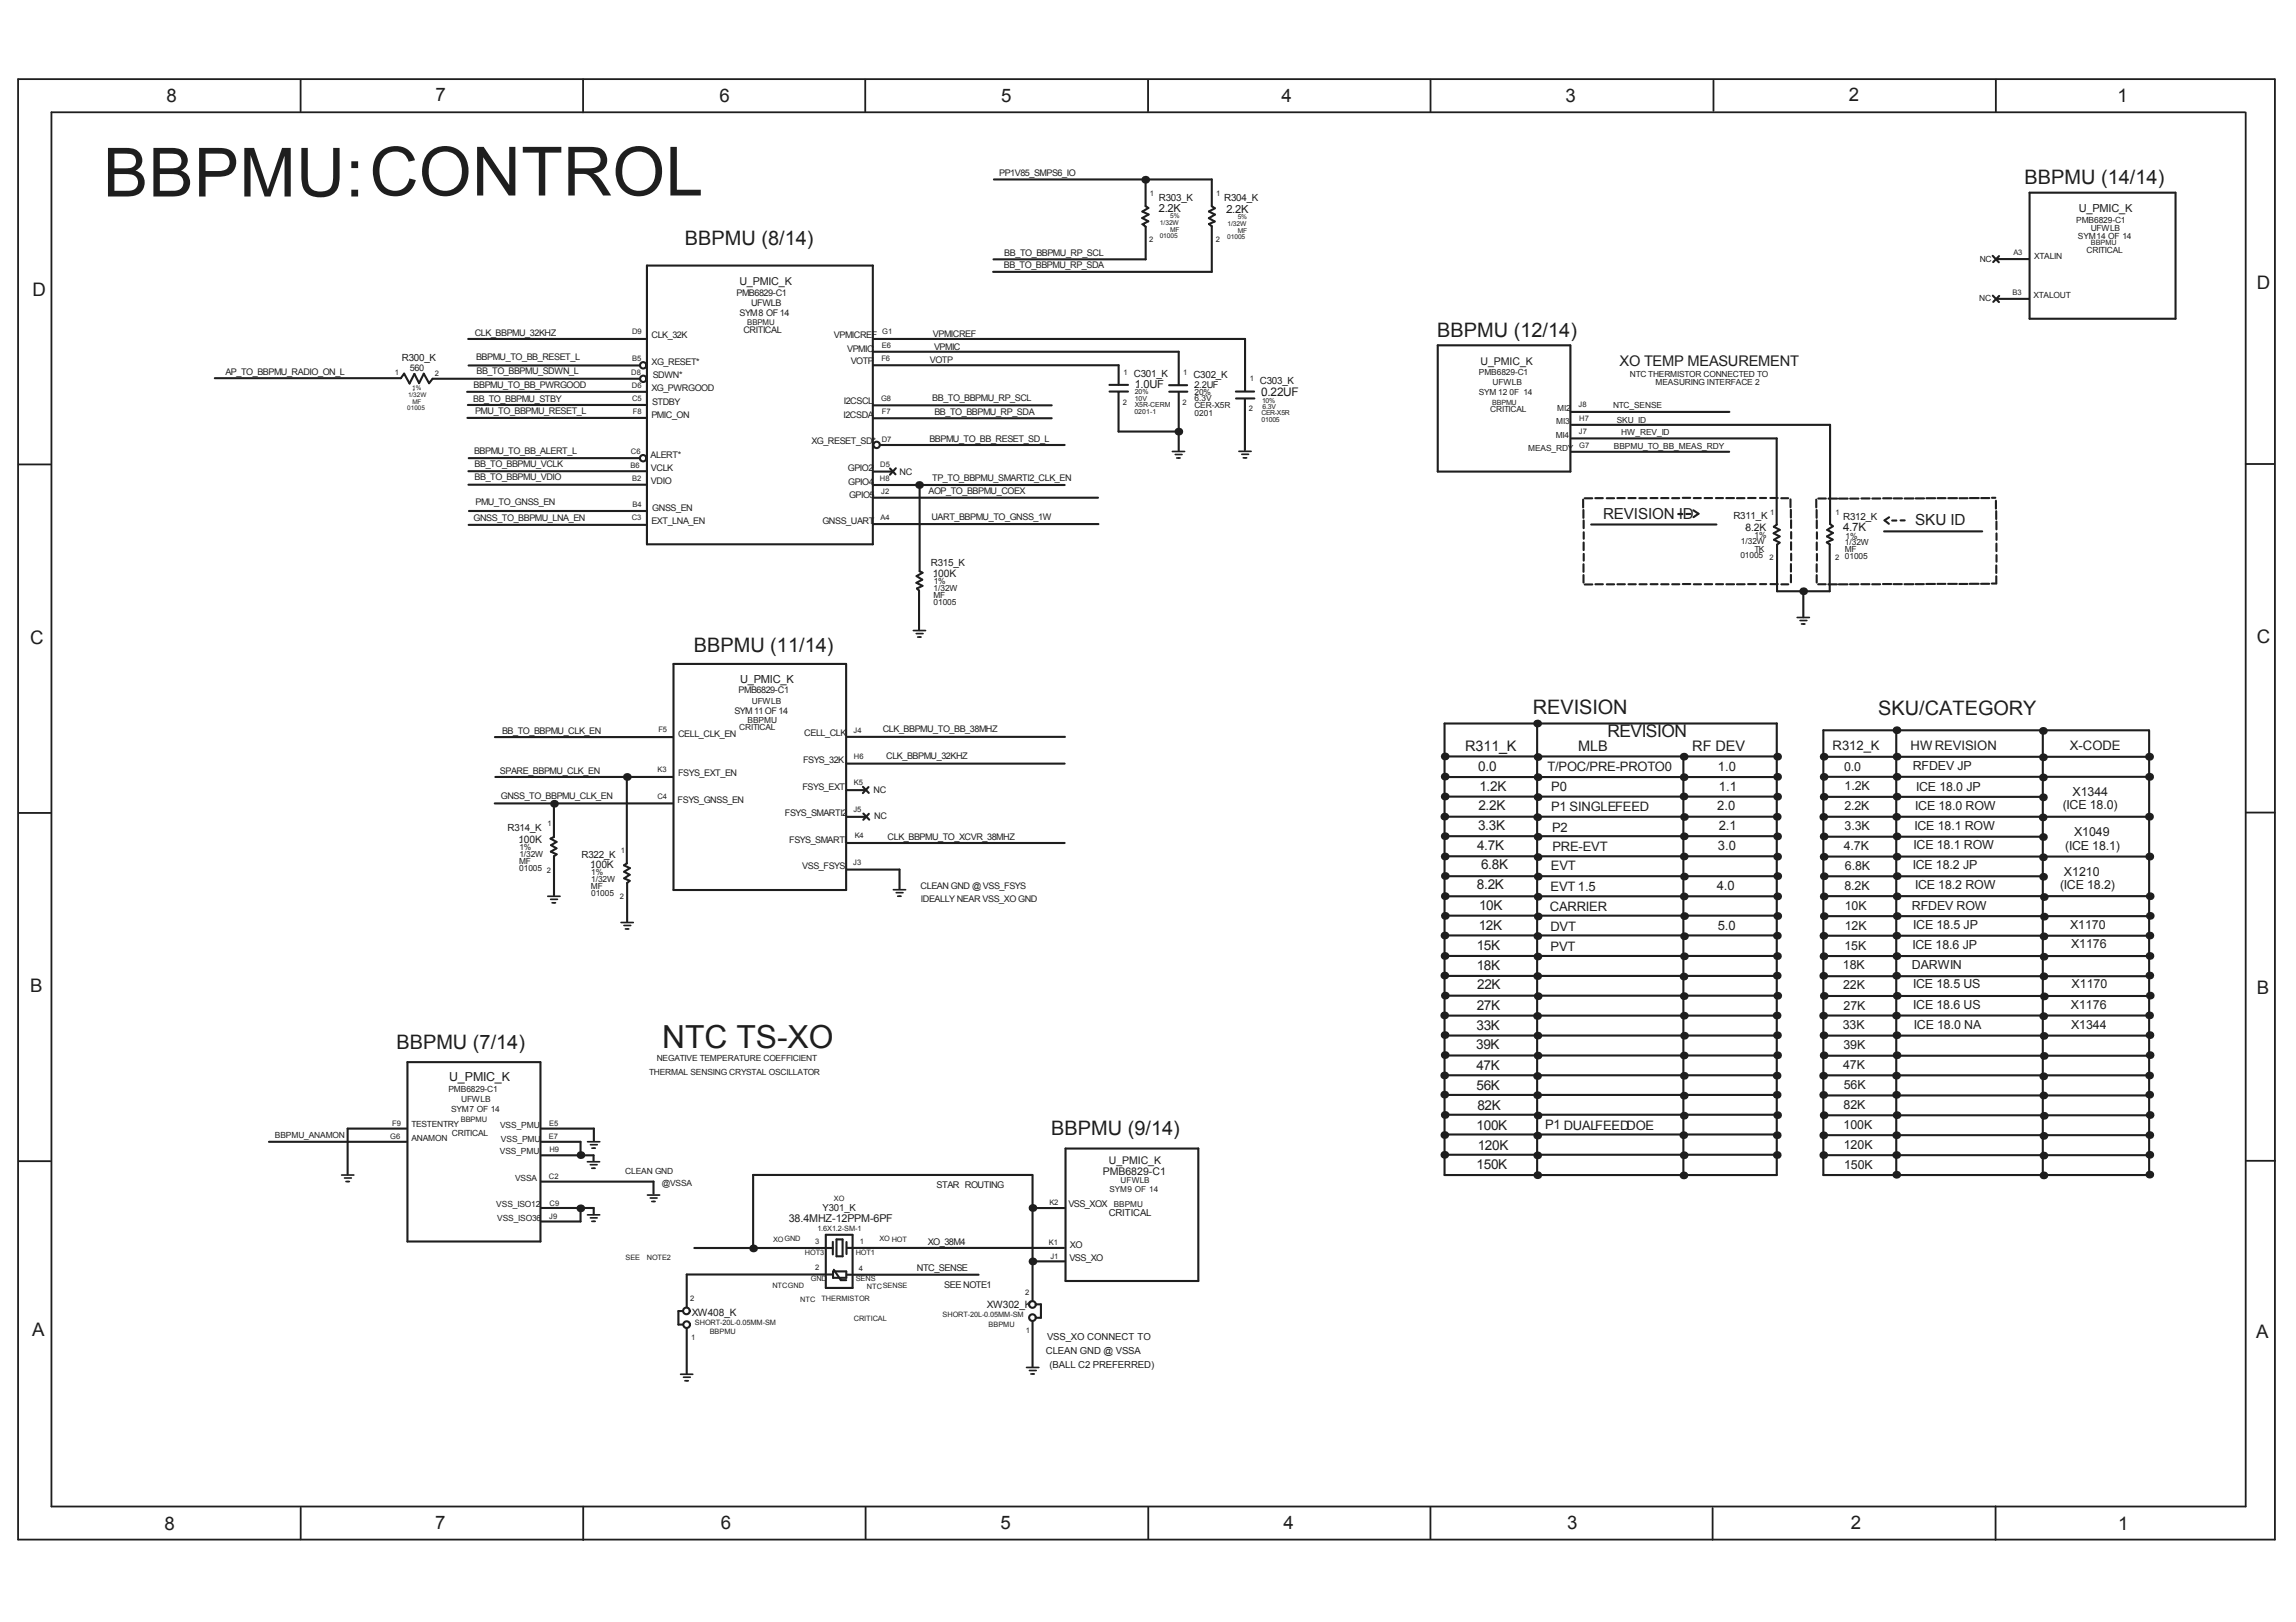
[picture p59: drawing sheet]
<svg xmlns="http://www.w3.org/2000/svg" width="297mm" height="210mm" viewBox="0 0 297 210" stroke-linecap="round" stroke-linejoin="round" font-family="sans-serif">
<defs><g id="words">
<text font-size="8.8" fill="#1e1e1e" x="13.3" y="25.4">BBPMU:CONTROL</text>
<text font-size="4.1" fill="#1e1e1e" x="85.7" y="135.6">NTC TS-XO</text>
<g font-size="2.6" fill="#1e1e1e">
<text x="261.9" y="23.9">BBPMU (14/14)</text>
<text x="88.6" y="31.8">BBPMU (8/14)</text>
<text x="185.9" y="43.6">BBPMU (12/14)</text>
<text x="89.8" y="84.4">BBPMU (11/14)</text>
<text x="198.3" y="92.5">REVISION</text>
<text x="243" y="92.6">SKU/CATEGORY</text>
<text x="51.3" y="135.7">BBPMU (7/14)</text>
<text x="136" y="146.8">BBPMU (9/14)</text>
</g>
<g font-size="2.4" fill="#1e1e1e">
<text x="21.5" y="13.3">8</text>
<text x="56.3" y="13.1">7</text>
<text x="93.1" y="13.3">6</text>
<text x="129.5" y="13.2">5</text>
<text x="165.8" y="13.3">4</text>
<text x="202.5" y="13.2">3</text>
<text x="239.2" y="13.1">2</text>
<text x="273.9" y="13.2">1</text>
<text x="4.2" y="38.2">D</text>
<text x="292" y="37.3">D</text>
<text x="3.9" y="83.4">C</text>
<text x="292" y="83.3">C</text>
<text x="3.9" y="128.4">B</text>
<text x="292" y="128.6">B</text>
<text x="4.2" y="172.9">A</text>
<text x="291.9" y="173.1">A</text>
<text x="21.3" y="198">8</text>
<text x="56.3" y="197.9">7</text>
<text x="93.3" y="197.9">6</text>
<text x="129.4" y="197.9">5</text>
<text x="166.1" y="197.9">4</text>
<text x="202.7" y="197.9">3</text>
<text x="239.4" y="197.9">2</text>
<text x="274" y="198">1</text>
</g>
<text font-size="2.3" fill="#1e1e1e" x="208" y="95.4">REVISION</text>
<g font-size="2" fill="#1e1e1e">
<text x="207.4" y="67.1">REVISION ID</text>
<text x="247.8" y="68">SKU ID</text>
</g>
<g font-size="1.9" fill="#1e1e1e">
<text x="209.5" y="47.3">XO TEMP MEASUREMENT</text>
<text x="189.6" y="97.1">R311_K</text>
<text x="204.2" y="97.2">MLB</text>
<text x="218.9" y="97.2">RF DEV</text>
</g>
<g font-size="1.8" fill="#1e1e1e">
<text x="191.2" y="99.8">0.0</text>
<text x="191.2" y="107.4">3.3K</text>
<text x="191.3" y="104.9">2.2K</text>
<text x="191.4" y="102.3">1.2K</text>
<text x="191.1" y="110">4.7K</text>
<text x="191.6" y="112.5">6.8K</text>
<text x="191.1" y="115.1">8.2K</text>
<text x="191.4" y="117.8">10K</text>
<text x="191.1" y="125.5">18K</text>
<text x="191.1" y="122.9">15K</text>
<text x="191.3" y="120.3">12K</text>
<text x="191.1" y="130.7">27K</text>
<text x="191.1" y="128">22K</text>
<text x="191" y="135.8">39K</text>
<text x="191" y="133.3">33K</text>
<text x="191" y="138.5">47K</text>
<text x="191" y="141">56K</text>
<text x="191.1" y="143.7">82K</text>
<text x="191" y="146.2">100K</text>
<text x="191.2" y="148.8">120K</text>
<text x="191" y="151.3">150K</text>
</g>
<g font-size="1.7" fill="#1e1e1e">
<text x="200.2" y="99.8">T/POC/PRE-PROTO0</text>
<text x="222.2" y="99.7">1.0</text>
<text x="237.1" y="97.1">R312_K</text>
<text x="247.1" y="97.1">HWREVISION</text>
<text x="267.8" y="97">X-CODE</text>
<text x="200.7" y="105">P1 SINGLEFEED</text>
<text x="200.7" y="102.4">P0</text>
<text x="200.8" y="107.7">P2</text>
<text x="222.2" y="104.9">2.0</text>
<text x="222.4" y="107.4">2.1</text>
<text x="222.4" y="102.3">1.1</text>
<text x="200.6" y="112.6">EVT</text>
<text x="200.8" y="110.1">PRE-EVT</text>
<text x="222.2" y="110">3.0</text>
<text x="200.5" y="117.9">CARRIER</text>
<text x="200.6" y="115.3">EVT 1.5</text>
<text x="222.1" y="115.2">4.0</text>
<text x="200.6" y="120.4">DVT</text>
<text x="200.6" y="123">PVT</text>
<text x="222.2" y="120.3">5.0</text>
<text x="199.9" y="146.1">P1 DUALFEEDDOE</text>
</g>
<g font-size="1.6" fill="#1e1e1e">
<text x="238.6" y="99.7">0.0</text>
<text x="247.5" y="99.7">RFDEV JP</text>
<text x="238.6" y="104.8">2.2K</text>
<text x="238.6" y="107.4">3.3K</text>
<text x="238.6" y="102.3">1.2K</text>
<text x="247.7" y="107.4">ICE 18.1 ROW</text>
<text x="247.8" y="104.8">ICE 18.0 ROW</text>
<text x="247.9" y="102.3">ICE 18.0 JP</text>
<text x="266.9" y="104.7">(ICE 18.0)</text>
<text x="268.1" y="103">X1344</text>
<text x="238.5" y="110">4.7K</text>
<text x="238.7" y="112.6">6.8K</text>
<text x="247.5" y="112.5">ICE 18.2 JP</text>
<text x="247.6" y="109.8">ICE 18.1 ROW</text>
<text x="267" y="113.4">X1210</text>
<text x="267.2" y="110">(ICE 18.1)</text>
<text x="268.3" y="108.2">X1049</text>
<text x="238.6" y="115.1">8.2K</text>
<text x="238.7" y="117.7">10K</text>
<text x="247.3" y="117.8">RFDEV ROW</text>
<text x="247.8" y="115.1">ICE 18.2 ROW</text>
<text x="266.5" y="115">(ICE 18.2)</text>
<text x="238.4" y="125.4">18K</text>
<text x="238.6" y="122.9">15K</text>
<text x="238.7" y="120.3">12K</text>
<text x="247.3" y="125.4">DARWIN</text>
<text x="247.4" y="122.9">ICE 18.6 JP</text>
<text x="247.5" y="120.2">ICE 18.5 JP</text>
<text x="267.8" y="120.3">X1170</text>
<text x="267.9" y="122.7">X1176</text>
<text x="238.4" y="128">22K</text>
<text x="238.5" y="130.7">27K</text>
<text x="247.5" y="127.9">ICE 18.5 US</text>
<text x="247.5" y="130.5">ICE 18.6 US</text>
<text x="267.9" y="130.6">X1176</text>
<text x="268" y="127.9">X1170</text>
<text x="238.4" y="133.2">33K</text>
<text x="238.5" y="135.8">39K</text>
<text x="247.6" y="133.1">ICE 18.0 NA</text>
<text x="267.9" y="133.1">X1344</text>
<text x="58.1" y="139.9">U_PMIC_K</text>
<text x="238.4" y="138.4">47K</text>
<text x="238.5" y="143.5">82K</text>
<text x="238.5" y="140.9">56K</text>
<text x="238.5" y="146.1">100K</text>
<text x="238.5" y="148.7">120K</text>
<text x="238.6" y="151.2">150K</text>
</g>
<g font-size="1.5" fill="#1e1e1e">
<text x="163.2" y="51.2">0.22UF</text>
<text x="238.4" y="68.7">4.7K</text>
</g>
<g font-size="1.4" fill="#1e1e1e">
<text x="149.9" y="27.4">2.2K</text>
<text x="158.7" y="27.5">2.2K</text>
<text x="268.9" y="27.4">U_PMIC_K</text>
<text x="95.7" y="36.8">U_PMIC_K</text>
<text x="191.5" y="47.2">U_PMIC_K</text>
<text x="146.8" y="50.2">1.0UF</text>
<text x="95.7" y="88.4">U_PMIC_K</text>
<text x="142.7" y="152.1">PMB6829-C1</text>
<text x="143.5" y="150.6">U_PMIC_K</text>
<text x="102" y="158.1">38.4MHZ-12PPM-6PF</text>
</g>
<g font-size="1.3" fill="#1e1e1e">
<text x="149.9" y="26">R303_K</text>
<text x="158.4" y="26.1">R304_K</text>
<text x="52" y="46.7">R300_K</text>
<text x="146.7" y="48.8">C301_K</text>
<text x="154.4" y="48.9">C302_K</text>
<text x="163" y="49.7">C303_K</text>
<text x="224.2" y="67.2">R311_K</text>
<text x="225.8" y="68.7">8.2K</text>
<text x="238.5" y="67.2">R312_K</text>
<text x="120.4" y="73.2">R315_K</text>
<text x="120.7" y="74.7">100K</text>
<text x="65.7" y="107.5">R314_K</text>
<text x="67.1" y="109.1">100K</text>
<text x="75.2" y="111">R322_K</text>
<text x="76.4" y="112.3">100K</text>
<text x="89.5" y="170.3">XW408_K</text>
<text x="127.7" y="169.3">XW302_K</text>
</g>
<g font-size="1.2" fill="#1e1e1e">
<text x="129.3" y="22.8">PP1V85_SMPS6_IO</text>
<text x="129.9" y="34.7">BB_TO_BBPMU_RP_SDA</text>
<text x="129.9" y="33.1">BB_TO_BBPMU_RP_SCL</text>
<text x="95.3" y="38.3">PMB6829-C1</text>
<text x="95.7" y="40.9">SYM8 OF14</text>
<text x="97.2" y="39.6">UFWLB</text>
<text x="53" y="48">560</text>
<text x="61.4" y="43.5">CLK_BBPMU_32KHZ</text>
<text x="61.6" y="46.6">BBPMU_TO_BB_RESET_L</text>
<text x="84.3" y="47.2">XG_RESET*</text>
<text x="84.3" y="43.7">CLK_32K</text>
<text x="96.2" y="43">CRITICAL</text>
<text x="107.9" y="43.8">VPMICREF</text>
<text x="109.6" y="45.5">VPMIC</text>
<text x="110.1" y="47.2">VOTP</text>
<text x="120.3" y="46.9">VOTP</text>
<text x="120.7" y="43.6">VPMICREF</text>
<text x="120.8" y="45.3">VPMIC</text>
<text x="29.2" y="48.5">AP_TO_BBPMU_RADIO_ON_L</text>
<text x="61.2" y="52">BB_TO_BBPMU_STBY</text>
<text x="61.3" y="50.3">BBPMU_TO_BB_PWRGOOD</text>
<text x="61.5" y="53.6">PMU_TO_BBPMU_RESET_L</text>
<text x="61.6" y="48.4">BB_TO_BBPMU_SDWN_L</text>
<text x="84.3" y="50.6">XG_PWRGOOD</text>
<text x="84.4" y="52.4">STDBY</text>
<text x="84.4" y="48.9">SDWN*</text>
<text x="109.2" y="52.3">I2CSCL</text>
<text x="120.6" y="51.9">BB_TO_BBPMU_RP_SCL</text>
<text x="120.9" y="53.7">BB_TO_BBPMU_RP_SDA</text>
<text x="154.5" y="50.2">2.2UF</text>
<text x="61.3" y="58.7">BBPMU_TO_BB_ALERT_L</text>
<text x="84.2" y="59.3">ALERT*</text>
<text x="84.3" y="54.1">PMIC_ON</text>
<text x="105" y="57.4">XG_RESET_SD*</text>
<text x="109.1" y="54.1">I2CSDA</text>
<text x="120.2" y="57.2">BBPMU_TO_BB_RESET_SD_L</text>
<text x="61.4" y="60.4">BB_TO_BBPMU_VCLK</text>
<text x="61.4" y="62.2">BB_TO_BBPMU_VDIO</text>
<text x="61.5" y="65.4">PMU_TO_GNSS_EN</text>
<text x="84.2" y="61">VCLK</text>
<text x="84.2" y="62.7">VDIO</text>
<text x="109.7" y="61">GPIO2</text>
<text x="109.7" y="62.7">GPIO4</text>
<text x="109.8" y="64.4">GPIO5</text>
<text x="116.4" y="61.4">NC</text>
<text x="120.1" y="64">AOP_TO_BBPMU_COEX</text>
<text x="120.6" y="62.3">TP_TO_BBPMU_SMARTI2_CLK_EN</text>
<text x="61.3" y="67.5">GNSS_TO_BBPMU_LNA_EN</text>
<text x="84.3" y="67.8">EXT_LNA_EN</text>
<text x="84.4" y="66.1">GNSS_EN</text>
<text x="106.4" y="67.8">GNSS_UART</text>
<text x="120.5" y="67.3">UART_BBPMU_TO_GNSS_1W</text>
<text x="95.6" y="89.7">PMB6829-C1</text>
<text x="65" y="95">BB_TO_BBPMU_CLK_EN</text>
<text x="87.7" y="95.4">CELL_CLK_EN</text>
<text x="95" y="92.4">SYM11OF 14</text>
<text x="104.1" y="95.2">CELL_CLK</text>
<text x="114.2" y="94.8">CLK_BBPMU_TO_BB_38MHZ</text>
<text x="64.7" y="100.2">SPARE_BBPMU_CLK_EN</text>
<text x="87.7" y="100.4">FSYS_EXT_EN</text>
<text x="103.9" y="98.8">FSYS_32K</text>
<text x="114.6" y="98.3">CLK_BBPMU_32KHZ</text>
<text x="64.8" y="103.4">GNSS_TO_BBPMU_CLK_EN</text>
<text x="87.7" y="103.9">FSYS_GNSS_EN</text>
<text x="101.5" y="105.6">FSYS_SMARTI2</text>
<text x="103.8" y="102.2">FSYS_EXT</text>
<text x="113" y="102.7">NC</text>
<text x="113.1" y="106">NC</text>
<text x="102.1" y="109">FSYS_SMARTI</text>
<text x="103.8" y="112.5">VSS_FSYS</text>
<text x="114.8" y="108.7">CLK_BBPMU_TO_XCVR_38MHZ</text>
<text x="119.1" y="115.1">CLEAN GND @ VSS_FSYS</text>
<text x="119.1" y="116.7">IDEALLY NEAR VSS_XO GND</text>
<text x="121.2" y="153.8">STAR ROUTING</text>
<text x="106.4" y="156.7">Y301_K</text>
<text x="120" y="161.1">XO_38M4</text>
<text x="138.2" y="156.2">VSS_XOX</text>
<text x="138.4" y="161.5">XO</text>
<text x="143.4" y="157.4">CRITICAL</text>
<text x="118.6" y="164.5">NTC_SENSE</text>
<text x="122.2" y="166.6">SEE NOTE1</text>
<text x="138.4" y="163.2">VSS_XO</text>
<text x="135.5" y="173.4">VSS_XO CONNECT TO</text>
<text x="135.3" y="175.2">CLEAN GND @ VSSA</text>
<text x="135.8" y="177">(BALL C2 PREFERRED)</text>
</g>
<g font-size="1.1" fill="#1e1e1e">
<text x="268.6" y="28.8">PMB6829-C1</text>
<text x="270.5" y="29.9">UFWLB</text>
<text x="256.1" y="33.9">NC</text>
<text x="263.1" y="33.5">XTALIN</text>
<text x="268.8" y="30.9">SYM14 OF 14</text>
<text x="269.9" y="32.7">CRITICAL</text>
<text x="256" y="39">NC</text>
<text x="263.1" y="38.5">XTALOUT</text>
<text x="154.5" y="52.8">CER-X5R</text>
<text x="154.5" y="51.1">20%</text>
<text x="154.6" y="53.8">0201</text>
<text x="154.6" y="51.9">6.3V</text>
<text x="191.3" y="51.1">SYM 12</text>
<text x="191.3" y="48.6">PMB6829-C1</text>
<text x="192.8" y="53.3">CRITICAL</text>
<text x="193.1" y="49.8">UFWLB</text>
<text x="195.3" y="51.1">0F 14</text>
<text x="201.5" y="53.2">MI2</text>
<text x="208.7" y="52.8">NTC_SENSE</text>
<text x="210.9" y="48.8">NTC THERMISTOR CONNECTED TO</text>
<text x="214.2" y="49.9">MEASURING INTERFACE 2</text>
<text x="197.7" y="58.4">MEAS_RDY</text>
<text x="201.3" y="56.6">MI4</text>
<text x="201.3" y="54.9">MI3</text>
<text x="208.8" y="58.1">BBPMU_TO_BB_MEAS_RDY</text>
<text x="209.2" y="54.7">SKU_ID</text>
<text x="209.7" y="56.3">HW_REV_ID</text>
<text x="225.2" y="70.4">1/32W</text>
<text x="227" y="71.4">TK</text>
<text x="227" y="69.6">1%</text>
<text x="238.7" y="71.5">MF</text>
<text x="238.7" y="70.6">1/32W</text>
<text x="238.8" y="69.7">1%</text>
<text x="120.8" y="77.4">MF</text>
<text x="120.8" y="76.5">1/32W</text>
<text x="120.8" y="75.6">1%</text>
<text x="225.2" y="72.2">01005</text>
<text x="238.7" y="72.4">01005</text>
<text x="120.8" y="78.3">01005</text>
<text x="95.6" y="94.5">CRITICAL</text>
<text x="96.7" y="93.6">BBPMU</text>
<text x="97.3" y="91.1">UFWLB</text>
<text x="67.2" y="111.8">MF</text>
<text x="67.2" y="112.7">01005</text>
<text x="67.2" y="110.9">1/32W</text>
<text x="67.2" y="110">1%</text>
<text x="76.5" y="113.3">1%</text>
<text x="76.5" y="115.1">MF</text>
<text x="76.5" y="115.9">01005</text>
<text x="76.5" y="114.1">1/32W</text>
<text x="85" y="137.3">NEGATIVE TEMPERATURE COEFFICIENT</text>
<text x="58" y="141.3">PMB6829-C1</text>
<text x="58.4" y="143.9">SYM7 OF 14</text>
<text x="59.7" y="142.7">UFWLB</text>
<text x="84" y="139.1">THERMAL SENSING CRYSTAL OSCILLATOR</text>
<text x="35.6" y="147.3">BBPMU_ANAMON</text>
<text x="53.2" y="147.7">ANAMON</text>
<text x="53.2" y="145.9">TESTENTRY</text>
<text x="58.5" y="147">CRITICAL</text>
<text x="64.7" y="149.3">VSS_PMU</text>
<text x="64.7" y="146">VSS_PMU</text>
<text x="64.8" y="147.8">VSS_PMU</text>
<text x="66.6" y="152.9">VSSA</text>
<text x="80.9" y="151.9">CLEAN GND</text>
<text x="85.6" y="153.5">@VSSA</text>
<text x="143.5" y="154.3">SYM9 OF 14</text>
<text x="145" y="153.1">UFWLB</text>
<text x="64.2" y="156.2">VSS_ISO12</text>
<text x="64.3" y="158">VSS_ISO36</text>
<text x="144.1" y="156.3">BBPMU</text>
</g>
<g font-size="1" fill="#1e1e1e">
<text x="148.8" y="25.4">1</text>
<text x="157.4" y="25.3">1</text>
<text x="148.7" y="31.3">2</text>
<text x="157.3" y="31.3">2</text>
<text x="260.5" y="33">A3</text>
<text x="260.4" y="38.1">B3</text>
<text x="81.8" y="43.2">D9</text>
<text x="81.8" y="46.7">B5</text>
<text x="96.7" y="42.1">BBPMU</text>
<text x="114" y="46.7">F6</text>
<text x="114.1" y="45">E6</text>
<text x="114.1" y="43.3">G1</text>
<text x="51.1" y="48.6">1</text>
<text x="56.3" y="48.6">2</text>
<text x="81.7" y="48.5">D8</text>
<text x="81.7" y="50.2">D6</text>
<text x="81.8" y="51.9">C5</text>
<text x="81.9" y="53.6">F8</text>
<text x="114" y="51.9">G8</text>
<text x="114.1" y="53.6">F7</text>
<text x="145.3" y="52.4">2</text>
<text x="145.3" y="48.6">1</text>
<text x="153" y="52.4">2</text>
<text x="153.1" y="48.5">1</text>
<text x="161.6" y="53.2">2</text>
<text x="161.7" y="49.3">1</text>
<text x="204.2" y="52.6">J8</text>
<text x="81.6" y="58.7">C6</text>
<text x="114.1" y="57.2">D7</text>
<text x="204.3" y="56.2">J7</text>
<text x="204.3" y="57.9">G7</text>
<text x="204.3" y="54.5">H7</text>
<text x="81.6" y="60.5">B6</text>
<text x="81.8" y="62.2">B2</text>
<text x="81.8" y="65.6">B4</text>
<text x="113.8" y="62.2">H8</text>
<text x="113.9" y="60.5">D5</text>
<text x="114" y="63.9">J2</text>
<text x="81.7" y="67.3">C3</text>
<text x="113.9" y="67.3">A4</text>
<text x="229" y="66.6">1</text>
<text x="237.5" y="66.6">1</text>
<text x="228.9" y="72.5">2</text>
<text x="237.4" y="72.5">2</text>
<text x="85.2" y="94.8">F5</text>
<text x="110.4" y="94.8">J4</text>
<text x="85.1" y="99.9">K3</text>
<text x="110.5" y="101.6">K5</text>
<text x="110.5" y="98.3">H6</text>
<text x="70.8" y="107">1</text>
<text x="85.1" y="103.4">C4</text>
<text x="110.4" y="105.1">J5</text>
<text x="70.7" y="112.9">2</text>
<text x="80.3" y="110.4">1</text>
<text x="110.4" y="111.9">J3</text>
<text x="110.6" y="108.4">K4</text>
<text x="80.2" y="116.3">2</text>
<text x="50.5" y="147.4">G6</text>
<text x="50.7" y="145.7">F9</text>
<text x="59.6" y="145.2">BBPMU</text>
<text x="71" y="147.4">E7</text>
<text x="71.1" y="145.8">E5</text>
<text x="71.1" y="149.1">H9</text>
<text x="71" y="152.5">C2</text>
<text x="107.9" y="155.5">XO</text>
<text x="135.8" y="155.9">K2</text>
<text x="71.1" y="157.8">J9</text>
<text x="71.1" y="156">C9</text>
<text x="100" y="160.7">XOGND</text>
<text x="105.5" y="161">3</text>
<text x="105.7" y="159.3">1.6X1.2-SM-1</text>
<text x="111.3" y="160.9">1</text>
<text x="113.8" y="160.7">XO HOT</text>
<text x="135.7" y="161.1">K1</text>
<text x="80.9" y="163.1">SEE</text>
<text x="83.7" y="163.1">NOTE2</text>
<text x="99.9" y="166.7">NTCGND</text>
<text x="104.1" y="162.4">HOT3</text>
<text x="104.9" y="165.8">GND</text>
<text x="105.5" y="164.4">2</text>
<text x="110.7" y="165.8">SENS</text>
<text x="110.7" y="162.4">HOT1</text>
<text x="111.1" y="164.5">4</text>
<text x="112.2" y="166.8">NTCSENSE</text>
<text x="132.6" y="167.6">2</text>
<text x="135.9" y="163">J1</text>
<text x="89.3" y="168.4">2</text>
<text x="89.4" y="173.4">1</text>
<text x="89.9" y="171.4">SHORT-20L-0.05MM-SM</text>
<text x="91.8" y="172.6">BBPMU</text>
<text x="103.5" y="168.4">NTC</text>
<text x="106.3" y="168.4">THERMISTOR</text>
<text x="110.5" y="171">CRITICAL</text>
<text x="121.9" y="170.5">SHORT-20L-0.05MM-SM</text>
<text x="127.9" y="171.7">BBPMU</text>
<text x="132.7" y="172.5">1</text>
</g>
<g font-size=".9" fill="#1e1e1e">
<text x="150.1" y="29.1">1/32W</text>
<text x="151.4" y="28.2">5%</text>
<text x="151.4" y="30">MF</text>
<text x="158.8" y="29.2">1/32W</text>
<text x="160.1" y="28.3">5%</text>
<text x="150" y="30.9">01005</text>
<text x="158.8" y="31">01005</text>
<text x="160.1" y="30.1">MF</text>
<text x="270.5" y="31.8">BBPMU</text>
<text x="146.8" y="53.6">0201-1</text>
<text x="146.8" y="52.7">X5R-CERM</text>
<text x="146.8" y="51.1">20%</text>
<text x="146.8" y="51.9">10V</text>
<text x="163.2" y="53.7">CER-X5R</text>
<text x="163.3" y="52.1">10%</text>
<text x="163.3" y="52.9">6.3V</text>
<text x="193.1" y="52.4">BBPMU</text>
<text x="163.2" y="54.5">01005</text>
</g>
<g font-size=".8" fill="#1e1e1e">
<text x="52.7" y="53">01005</text>
<text x="52.8" y="51.3">1/32W</text>
<text x="53.3" y="50.5">1%</text>
<text x="53.4" y="52.2">MF</text>
</g>
</g></defs>
<g fill="none" stroke="#1e1e1e" stroke-width=".22">
<path d="M151.7 58.4h1.6M152 58.8h.9M152.2 59.3h.5M160.3 58.4h1.6M160.7 58.8h.8M160.8 59.3h.5M232.5 79.9h1.6M118.2 81.6h1.5M118.5 82h.9M118.7 82.4h.5M232.9 80.3h.9M233.1 80.7h.4"/>
<path d="M70.9 116h1.6M71.2 116.4h.9M71.4 116.8h.5M80.3 119.4h1.6M80.7 119.8h.9M115.6 115.1h1.6M115.9 115.5h.9M116.1 116h.5M80.9 120.2h.4M44.2 152.1h1.6M44.6 152.4h.9M44.8 152.9h.4"/>
<path d="M76 150.3h1.6M76 157.2h1.6M76 147.8h1.6M76.4 150.7h.8M76.4 157.6h.9M76.4 148.1h.9M76.6 151.2h.4M76.6 158.1h.4M76.6 148.6h.4M83.8 154.7h1.5M84.1 155h.9M84.3 155.5h.5"/>
<path d="M88 177.8h1.6M88.4 178.2h.9M88.6 178.7h.4M132.8 177h1.6M133.2 177.4h.9M133.4 177.8h.4"/>
</g>
<g fill="none" stroke="#1e1e1e" stroke-width=".27">
<path d="M83.7 34.4h29.2v36h-29.2zM128.6 23.2h28.2v3.5l.4 .3-.8 .4 .8 .4-.8 .4 .7 .5-.7 .3 .4 .3v5.9h-28.3M148.2 23.5v3.2l.4 .2-.8 .5 .8 .4-.8 .4 .8 .4-.8 .4 .4 .3v4.3h-19.7M257.8 33.1l.8 .8M257.8 38.3l.8 .8M258.4 33.5h4.1M258.4 38.7h4.1M258.6 33.1l-.7 .8M258.6 38.3l-.7 .8M262.6 24.9h18.9v16.3h-18.9zM27.8 48.9h24.1l.4-.5 .7 1.2 .6-1.2 .6 1.2 .6-1.2 .7 1.2 .5-.6h26.7M60.4 50.7h23.2"/>
<path d="M60.5 54.1h23.1M60.5 52.4h23.1M60.6 43.9h22.9M60.6 47.3h22.1M60.6 59.3h22M113 54.1h23.1M113 43.9h48.1v6.6M113 52.5h23.1M113 45.5h39.5v4.3M113 47.3h31.7v2.4M113.9 57.6h23.8M143.5 49.8h2.4"/>
<path d="M143.5 50.7h2.4M144.7 50.7h.1M144.7 50.7v5.1h7.5M151.2 49.8h2.4M151.3 50.7h2.3M152.5 50.7v7.6M159.9 50.7h2.3M159.9 51.6h2.4M161.1 51.6v6.7M203.1 44.7h-17.1v16.3h17.2v-16.3M203.2 53.3h20.5M203.3 55h33.5v12.8l.3 .3-.7 .5 .7 .4-.7 .4 .7 .4-.8 .4 .4 .2v6.1h-6.8v-6l.3-.3-.7-.3 .7-.5-.7-.4 .7-.4-.7-.4 .4-.3v-11.2h-26.6"/>
<path d="M203.3 58.5h20.4M60.6 62.7h22.9M60.6 61h22.9M60.6 67.9h23M60.7 66.1h22.9M113 61h2.3M113 67.8h29.1M113 62.8h24.7M113.1 64.4h29M115.1 60.6l.7 .8M115.9 60.6l-.8 .8M119 63v10.9l.3 .2-.7 .5 .7 .4-.7 .4 .7 .4-.7 .4 .3 .2v5.1"/>
<path d="M204.8 64.7v1M204.9 66v1M204.9 73v1M204.9 74.4v1M204.9 67.4v1M204.9 70.2v1M204.9 68.9v.8M204.9 71.7v.9M205 64.5h1M205 75.6h1M205.9 67.9h16.2M206.4 64.5h1"/>
<path d="M206.4 75.6h1M207.9 64.5h.9M207.9 75.6h.9M209.2 64.5h1M209.2 75.6h1M210.7 64.5h.9M210.7 75.6h.9M212.1 64.5h.9M212.1 75.6h.9M213.5 64.5h.9M213.5 75.6h.9M214.9 64.5h1"/>
<path d="M214.9 75.6h1M216.3 64.5h1M216.3 75.6h1M217.1 66.5h.6M217.7 64.4h1M217.7 75.6h1M218.2 66.5h.5M219.1 66l.6 .5-.6 .4M219.1 64.5h.9M219.1 75.6h1M220.5 64.5h1M220.5 75.6h1"/>
<path d="M222 64.5h.9M222 75.6h.9M223.3 64.5h1M223.3 75.6h1M224.7 64.5h1M224.7 75.6h1M226.1 64.4h1M226.2 75.6h.9M227.7 64.4h.8M227.7 75.6h.8M229 64.4h1M229 75.6h1"/>
<path d="M230.4 64.5h.9M230.5 75.6h.9M231.6 64.6v1M231.7 66v1M231.7 73v1M231.7 74.4v1M231.7 67.3v1M231.7 70.2v.9M231.7 68.9v.8M231.7 71.7v.8M233.3 76.7v3.2M235 64.7v1"/>
<path d="M235 66v1M235 73v1M235 74.4v1M235 67.3v1.1M235 70.2v1M235.1 68.9v.8M235.1 71.7v.8M235.2 75.6h1M235.2 64.5h1M236.5 75.6h1.2M236.6 64.5h1.1M237.9 75.6h1.1"/>
<path d="M237.9 64.5h1.1M239.3 75.6h1.1M239.4 64.5h1M240.8 75.6h1.1M240.8 64.5h1.1M242.2 75.6h1M242.2 64.5h1.1M243.6 75.6h1.1M243.6 64.5h1.1M243.8 68.8h12.6M244.4 66.9l-.6 .4 .6 .5M244.8 67.4h.5"/>
<path d="M245 75.6h1M245 64.5h1.1M245.9 67.3h.5M246.4 75.6h1.1M246.4 64.5h1.2M247.8 75.6h1.1M247.8 64.5h1.1M249.2 75.6h1.1M249.2 64.5h1.2M250.6 75.6h1.1M250.7 64.5h1M252 75.6h1.2"/>
<path d="M252.1 64.5h1.1M253.5 75.6h1M253.5 64.5h1.1M254.8 75.6h1.2M254.8 64.5h1.2M256.3 75.6h1M256.3 64.5h1.1M257.7 75.5h.4M257.7 64.4h.4M258.2 64.8v1M258.3 66.1v1.1M258.3 73.2v1"/>
<path d="M258.3 74.6v.9M258.3 67.5v1M258.3 70.3v1M258.3 69v.9M258.3 71.8v.9M64 95.4h23.1M109.5 85.9h-22.4v29.3h22.4v-29.3M109.5 98.8h28.2M109.6 95.4h28.2M187 97.9h42.6M198.9 93.8v58.2M217.8 97.9v54.1"/>
<path d="M229.9 93.6v58.5h-43v-58.5h43M235.9 97.9h41.9M245.3 94.5v57.5M264.3 94.6v57.4M278 94.5h-42.1v57.6h42.1v-57.6M64 104h23M64.1 100.5h22.9M71.7 104.2v4.1l-.5 .2 .8 .5-.7 .4 .7 .4-.7 .4 .7 .4-.3 .2v5.1M81.1 100.8v10.9l-.4 .3 .8 .3-.8 .5 .8 .4-.7 .5 .7 .3-.4 .3v4.9M109.5 102.2h2.4M109.5 112.5h6.9v2.5M109.6 105.7h2.3"/>
<path d="M109.6 109.1h28.1M111.6 101.8l.8 .8M111.7 105.3l.8 .8M112.4 101.9l-.8 .7M112.4 105.3l-.7 .8M187 100.6h42.7M187.2 105.7h42.6M187.2 103.1h42.6M187.2 110.8h42.6M187.2 118.5h42.6M187.2 113.4h42.6M187.2 116h42.7"/>
<path d="M187.3 108.2h42.6M235.8 108.3h28.1M236 105.7h41.9M236 100.5h41.9M236 116h41.9M236 110.8h41.9M236 103.1h28M236.1 118.6h41.8M236.1 113.4h27.9M69.9 137.5h-17.2v23.2h17.2v-23.2M187.1 139.2h42.6M187.2 136.6h42.6"/>
<path d="M187.2 131.4h42.6M187.2 121.1h42.6M187.2 123.7h42.6M187.2 128.9h42.6M187.2 126.3h42.6M187.3 134h42.6M236 121.1h41.8M236.1 123.7h41.9M236.1 136.6h41.9M236.1 131.4h41.9M236.1 128.9h41.9M236.1 139.2h41.9"/>
<path d="M236.1 126.3h41.9M236.1 134h41.9M34.8 147.8h17.8M52.6 146.1h-7.6v5.9M70 147.8h5.1v1.7M70 152.9h14.5v1.6M70 146.1h6.8v1.5M70 156.3h6.8v.8M70 149.5h6.8v.7M75.1 156.3v1.8h-5.1M106.8 159.8h3.5v6.9h-3.5zM133.6 152.1h-36.2v9.3"/>
<path d="M133.6 152.1v16.2M133.8 156.3h3.9M137.8 148.6h17.2v17.2h-17.2zM187.2 149.4h42.6M187.2 144.3h42.6M187.2 141.7h42.6M187.2 146.8h42.6M236 149.5h41.9M236.1 141.8h41.9M236.1 146.9h41.9M236.2 144.3h41.8M88.3 169.7h-.5v1.7h.5"/>
<path d="M88.8 171.9v5.9M89.8 161.5h17.9M107.6 164.9h-18.8v4.2M107.7 160.7v1.6M107.8 164.5h1.7v.9h-1.7zM107.9 164.3l.9 1.4h.7M108.2 160.4h.8v2.2h-.8zM109.5 160.7v1.6M109.6 161.5h28.1M109.6 165h17M133.6 171v5.9M133.7 163.2h4.1"/>
<path d="M134.1 168.8h.6v1.7h-.6"/>
<circle cx="83.2" cy="59.3" r=".41"/>
<circle cx="83.2" cy="47.3" r=".41"/>
<circle cx="83.2" cy="49" r=".41"/>
<circle cx="113.4" cy="57.6" r=".41"/>
<circle cx="88.8" cy="169.6" r=".43"/>
<circle cx="88.8" cy="171.4" r=".43"/>
<circle cx="133.6" cy="170.5" r=".43"/>
<circle cx="133.6" cy="168.8" r=".43"/>
</g>
<g fill="none" stroke="#1e1e1e" stroke-width=".23">
<path d="M38.9 10.4v4M75.4 10.3v4.2M111.9 10.3v4.2M148.5 10.3v4.1M185.1 10.3v4.1M221.7 10.4v4M258.2 10.3v4.2M290.4 14.5h-283.7v180.5h283.8v-180.4M294.3 10.2h-292v189h292v-188.9M2.4 60.1h4.2M290.5 60h3.7M2.4 105.2h4.1"/>
<path d="M290.5 105.2h3.8M2.5 150.3h4M290.6 150.2h3.7M38.9 195.1v4.1M75.5 195v4.3M112 195v4.2M148.6 195.1v4.1M185.1 195v4.1M221.6 195.2v4.1M258.2 194.9v4.4"/>
</g>
<path d="M150 27.4h.1M158.7 27.5h.1M53.5 50.5h.1M147 50.1h.1M163.4 51.2h.1M120.9 74.6h.1M225.8 68.3h.1M238.5 68.4h.1M67.3 109h.1M76.6 112.3h.1M2.4 199.2h.1" fill="none" stroke="#1e1e1e" stroke-width=".13"/>
<g fill="none" stroke="#1e1e1e" stroke-width=".19">
<path d="M152.4 59.3h.1M118.9 82.4h.1M233.3 80.7h.1M71.6 116.8h.1M116.3 116h.1M81.1 120.2h.1M45 152.9h.1M76.8 151.2h.1M76.8 158.1h.1M76.8 148.6h.1M84.5 155.5h.1M88.8 178.7h.1"/>
<path d="M133.6 177.8h.1"/>
</g>
<path d="M154.6 50.1h.1" fill="none" stroke="#1e1e1e" stroke-width=".18"/>
<g fill="#1e1e1e">
<circle cx="71.7" cy="104" r=".5"/>
<circle cx="75.1" cy="149.5" r=".5"/>
<circle cx="81.1" cy="100.5" r=".5"/>
<circle cx="118.9" cy="62.8" r=".5"/>
<circle cx="133.6" cy="163.2" r=".5"/>
<circle cx="152.4" cy="55.9" r=".5"/>
</g>
<path d="M161 59.3h.1" fill="none" stroke="#1e1e1e" stroke-width=".19"/>
<g fill="#1e1e1e">
<circle cx="217.8" cy="152.1" r=".5"/>
<circle cx="217.8" cy="149.5" r=".5"/>
<circle cx="217.8" cy="141.8" r=".5"/>
<circle cx="217.8" cy="139.2" r=".5"/>
<circle cx="217.8" cy="136.6" r=".5"/>
<circle cx="217.9" cy="134" r=".5"/>
<circle cx="217.8" cy="131.4" r=".5"/>
<circle cx="217.9" cy="123.8" r=".5"/>
<circle cx="217.9" cy="121.2" r=".5"/>
<circle cx="217.9" cy="118.6" r=".5"/>
<circle cx="217.8" cy="116" r=".5"/>
<circle cx="217.9" cy="113.4" r=".5"/>
<circle cx="217.8" cy="103.1" r=".5"/>
<circle cx="217.8" cy="100.6" r=".5"/>
<circle cx="217.8" cy="97.9" r=".5"/>
<circle cx="229.9" cy="149.5" r=".5"/>
<circle cx="229.9" cy="141.7" r=".5"/>
<circle cx="229.8" cy="139.2" r=".5"/>
<circle cx="229.9" cy="136.6" r=".5"/>
<circle cx="229.9" cy="134" r=".5"/>
<circle cx="229.8" cy="131.4" r=".5"/>
<circle cx="229.9" cy="123.7" r=".5"/>
<circle cx="229.9" cy="121.1" r=".5"/>
<circle cx="229.9" cy="118.5" r=".5"/>
<circle cx="229.9" cy="116" r=".5"/>
<circle cx="229.9" cy="113.4" r=".5"/>
<circle cx="229.9" cy="103.1" r=".5"/>
<circle cx="229.9" cy="100.5" r=".5"/>
<circle cx="229.9" cy="97.9" r=".5"/>
<circle cx="233.3" cy="76.5" r=".5"/>
<circle cx="235.9" cy="149.5" r=".5"/>
<circle cx="235.9" cy="141.7" r=".5"/>
<circle cx="235.9" cy="139.2" r=".5"/>
<circle cx="235.9" cy="136.6" r=".5"/>
<circle cx="235.9" cy="134" r=".5"/>
<circle cx="235.9" cy="131.4" r=".5"/>
<circle cx="235.9" cy="123.7" r=".5"/>
<circle cx="235.9" cy="121.1" r=".5"/>
<circle cx="235.9" cy="118.6" r=".5"/>
<circle cx="235.9" cy="116" r=".5"/>
<circle cx="235.9" cy="113.4" r=".5"/>
<circle cx="235.9" cy="103.1" r=".5"/>
<circle cx="235.9" cy="100.5" r=".5"/>
<circle cx="235.9" cy="97.9" r=".5"/>
<circle cx="245.3" cy="152" r=".5"/>
<circle cx="245.3" cy="149.5" r=".5"/>
<circle cx="245.3" cy="141.7" r=".5"/>
<circle cx="245.3" cy="139.2" r=".5"/>
<circle cx="245.4" cy="136.6" r=".5"/>
<circle cx="245.3" cy="134" r=".5"/>
<circle cx="245.3" cy="131.4" r=".5"/>
<circle cx="245.3" cy="123.7" r=".5"/>
<circle cx="245.3" cy="121.1" r=".5"/>
<circle cx="245.4" cy="118.6" r=".5"/>
<circle cx="245.4" cy="116" r=".5"/>
<circle cx="245.4" cy="113.4" r=".5"/>
<circle cx="245.4" cy="103.1" r=".5"/>
<circle cx="245.4" cy="100.5" r=".5"/>
<circle cx="245.4" cy="97.9" r=".5"/>
<circle cx="245.4" cy="94.5" r=".5"/>
<circle cx="278.1" cy="152" r=".5"/>
<circle cx="278.1" cy="149.4" r=".5"/>
<circle cx="278" cy="141.7" r=".5"/>
<circle cx="278" cy="139.2" r=".5"/>
<circle cx="278.1" cy="136.5" r=".5"/>
<circle cx="278.1" cy="134" r=".5"/>
<circle cx="278" cy="131.4" r=".5"/>
<circle cx="278.1" cy="123.7" r=".5"/>
<circle cx="278.1" cy="121.1" r=".5"/>
<circle cx="278.1" cy="118.5" r=".5"/>
<circle cx="278.1" cy="116" r=".5"/>
<circle cx="278" cy="100.5" r=".51"/>
<circle cx="278" cy="97.9" r=".51"/>
<circle cx="75.1" cy="156.4" r=".5"/>
<circle cx="133.6" cy="156.3" r=".5"/>
<circle cx="217.8" cy="146.9" r=".5"/>
<circle cx="217.8" cy="144.4" r=".5"/>
<circle cx="217.8" cy="128.9" r=".5"/>
<circle cx="217.8" cy="126.4" r=".5"/>
<circle cx="217.8" cy="110.8" r=".5"/>
<circle cx="217.8" cy="108.2" r=".5"/>
<circle cx="217.9" cy="105.7" r=".5"/>
<circle cx="229.9" cy="144.3" r=".5"/>
<circle cx="229.9" cy="146.9" r=".5"/>
<circle cx="229.9" cy="128.9" r=".5"/>
<circle cx="229.9" cy="126.3" r=".5"/>
<circle cx="229.9" cy="105.7" r=".5"/>
<circle cx="229.9" cy="108.2" r=".5"/>
<circle cx="229.9" cy="110.9" r=".5"/>
<circle cx="235.9" cy="144.3" r=".5"/>
<circle cx="235.9" cy="146.9" r=".5"/>
<circle cx="235.9" cy="128.9" r=".5"/>
<circle cx="235.9" cy="126.3" r=".5"/>
<circle cx="235.9" cy="105.7" r=".5"/>
<circle cx="235.9" cy="108.3" r=".5"/>
<circle cx="235.9" cy="110.9" r=".5"/>
<circle cx="245.4" cy="144.3" r=".5"/>
<circle cx="245.3" cy="146.9" r=".5"/>
<circle cx="245.4" cy="128.9" r=".5"/>
<circle cx="245.3" cy="126.3" r=".5"/>
<circle cx="245.3" cy="105.7" r=".5"/>
<circle cx="245.4" cy="108.2" r=".5"/>
<circle cx="245.4" cy="110.9" r=".5"/>
<circle cx="278.1" cy="144.3" r=".5"/>
<circle cx="278.1" cy="146.9" r=".5"/>
<circle cx="278.1" cy="128.8" r=".5"/>
<circle cx="278.1" cy="126.2" r=".5"/>
<circle cx="278.1" cy="110.8" r=".51"/>
<circle cx="278" cy="105.7" r=".51"/>
<circle cx="148.2" cy="23.3" r=".5"/>
<circle cx="186.9" cy="149.4" r=".5"/>
<circle cx="186.8" cy="141.7" r=".5"/>
<circle cx="186.8" cy="139.2" r=".5"/>
<circle cx="186.9" cy="136.5" r=".5"/>
<circle cx="186.9" cy="133.9" r=".5"/>
<circle cx="186.8" cy="131.4" r=".5"/>
<circle cx="186.9" cy="123.7" r=".5"/>
<circle cx="186.9" cy="121.1" r=".5"/>
<circle cx="186.9" cy="118.5" r=".5"/>
<circle cx="186.9" cy="116" r=".5"/>
<circle cx="186.9" cy="113.4" r=".5"/>
<circle cx="186.9" cy="103.1" r=".5"/>
<circle cx="186.9" cy="100.5" r=".5"/>
<circle cx="186.9" cy="97.9" r=".5"/>
<circle cx="198.9" cy="152.1" r=".5"/>
<circle cx="198.9" cy="149.5" r=".5"/>
<circle cx="198.9" cy="141.7" r=".5"/>
<circle cx="198.9" cy="139.2" r=".5"/>
<circle cx="198.9" cy="136.6" r=".5"/>
<circle cx="198.9" cy="134" r=".5"/>
<circle cx="198.9" cy="131.5" r=".5"/>
<circle cx="198.9" cy="123.8" r=".5"/>
<circle cx="198.9" cy="121.1" r=".5"/>
<circle cx="198.9" cy="118.6" r=".5"/>
<circle cx="198.9" cy="116" r=".5"/>
<circle cx="198.9" cy="113.4" r=".5"/>
<circle cx="198.9" cy="105.8" r=".5"/>
<circle cx="198.9" cy="103.2" r=".5"/>
<circle cx="198.9" cy="100.6" r=".5"/>
<circle cx="198.9" cy="98" r=".5"/>
<circle cx="264.4" cy="152.1" r=".5"/>
<circle cx="264.3" cy="141.8" r=".5"/>
<circle cx="264.3" cy="139.3" r=".5"/>
<circle cx="264.4" cy="136.6" r=".5"/>
<circle cx="264.4" cy="134.1" r=".5"/>
<circle cx="264.3" cy="131.5" r=".5"/>
<circle cx="264.4" cy="123.8" r=".5"/>
<circle cx="264.4" cy="121.2" r=".5"/>
<circle cx="264.4" cy="118.6" r=".5"/>
<circle cx="264.4" cy="116.1" r=".5"/>
<circle cx="264.3" cy="113.5" r=".5"/>
<circle cx="264.3" cy="105.8" r=".5"/>
<circle cx="264.3" cy="103.2" r=".5"/>
<circle cx="264.3" cy="100.6" r=".5"/>
<circle cx="264.3" cy="98" r=".5"/>
<circle cx="264.3" cy="94.6" r=".5"/>
<circle cx="97.4" cy="161.6" r=".5"/>
<circle cx="186.9" cy="144.3" r=".5"/>
<circle cx="186.9" cy="146.9" r=".5"/>
<circle cx="186.9" cy="128.8" r=".5"/>
<circle cx="186.9" cy="126.2" r=".5"/>
<circle cx="186.9" cy="105.7" r=".5"/>
<circle cx="186.9" cy="108.2" r=".5"/>
<circle cx="186.9" cy="110.8" r=".5"/>
<circle cx="198.9" cy="144.4" r=".5"/>
<circle cx="198.9" cy="147" r=".5"/>
<circle cx="198.9" cy="128.9" r=".5"/>
<circle cx="198.9" cy="126.3" r=".5"/>
<circle cx="198.9" cy="108.3" r=".5"/>
<circle cx="198.9" cy="110.9" r=".5"/>
<circle cx="198.9" cy="93.6" r=".5"/>
<circle cx="264.4" cy="144.4" r=".5"/>
<circle cx="264.4" cy="147" r=".5"/>
<circle cx="264.4" cy="149.5" r=".5"/>
<circle cx="264.4" cy="128.9" r=".5"/>
<circle cx="264.4" cy="126.3" r=".5"/>
<circle cx="264.3" cy="108.3" r=".5"/>
<circle cx="264.3" cy="110.9" r=".5"/>
</g>
<use href="#words"/>
</svg>
